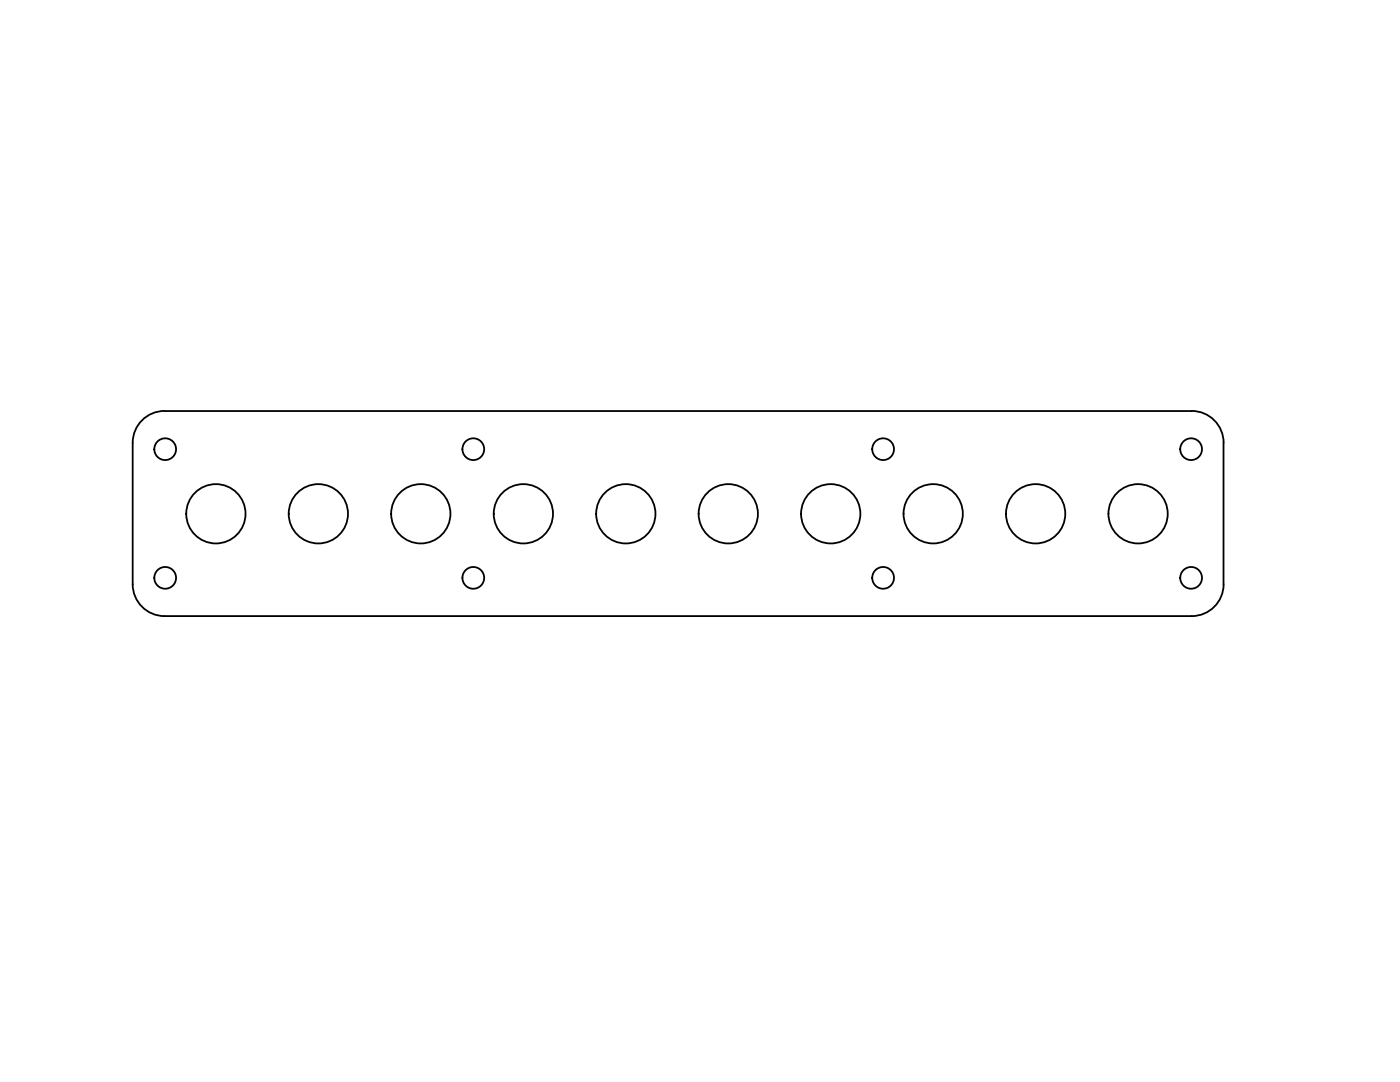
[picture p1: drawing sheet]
<svg xmlns="http://www.w3.org/2000/svg" width="279mm" height="216mm" viewBox="0 0 279 216" stroke-linecap="round" stroke-linejoin="round" font-family="sans-serif">
<!-- layer: Visible -->
<g fill="none" stroke="#000" stroke-width=".36">
<path d="M28.3 83.9a6.2 6.2 0 0 1 4.5-1.9h205a6.3 6.3 0 0 1 6.4 6.4v28.2a6.4 6.4 0 0 1-6.4 6.3h-205a6.4 6.4 0 0 1-6.3-6.3v-28.2a6.3 6.3 0 0 1 1.8-4.5z"/>
<circle cx="33" cy="89.6" r="2.17"/>
<circle cx="94.5" cy="89.6" r="2.17"/>
<circle cx="176.2" cy="89.6" r="2.17"/>
<circle cx="237.7" cy="89.6" r="2.17"/>
<circle cx="33" cy="115.3" r="2.17"/>
<circle cx="43.1" cy="102.5" r="5.9"/>
<circle cx="63.5" cy="102.5" r="5.9"/>
<circle cx="84" cy="102.5" r="5.9"/>
<circle cx="94.5" cy="115.3" r="2.17"/>
<circle cx="104.4" cy="102.5" r="5.9"/>
<circle cx="124.9" cy="102.5" r="5.9"/>
<circle cx="145.3" cy="102.5" r="5.9"/>
<circle cx="165.8" cy="102.5" r="5.9"/>
<circle cx="176.2" cy="115.3" r="2.17"/>
<circle cx="186.2" cy="102.5" r="5.9"/>
<circle cx="206.7" cy="102.5" r="5.9"/>
<circle cx="227.1" cy="102.5" r="5.9"/>
<circle cx="237.7" cy="115.3" r="2.17"/>
</g>
</svg>
